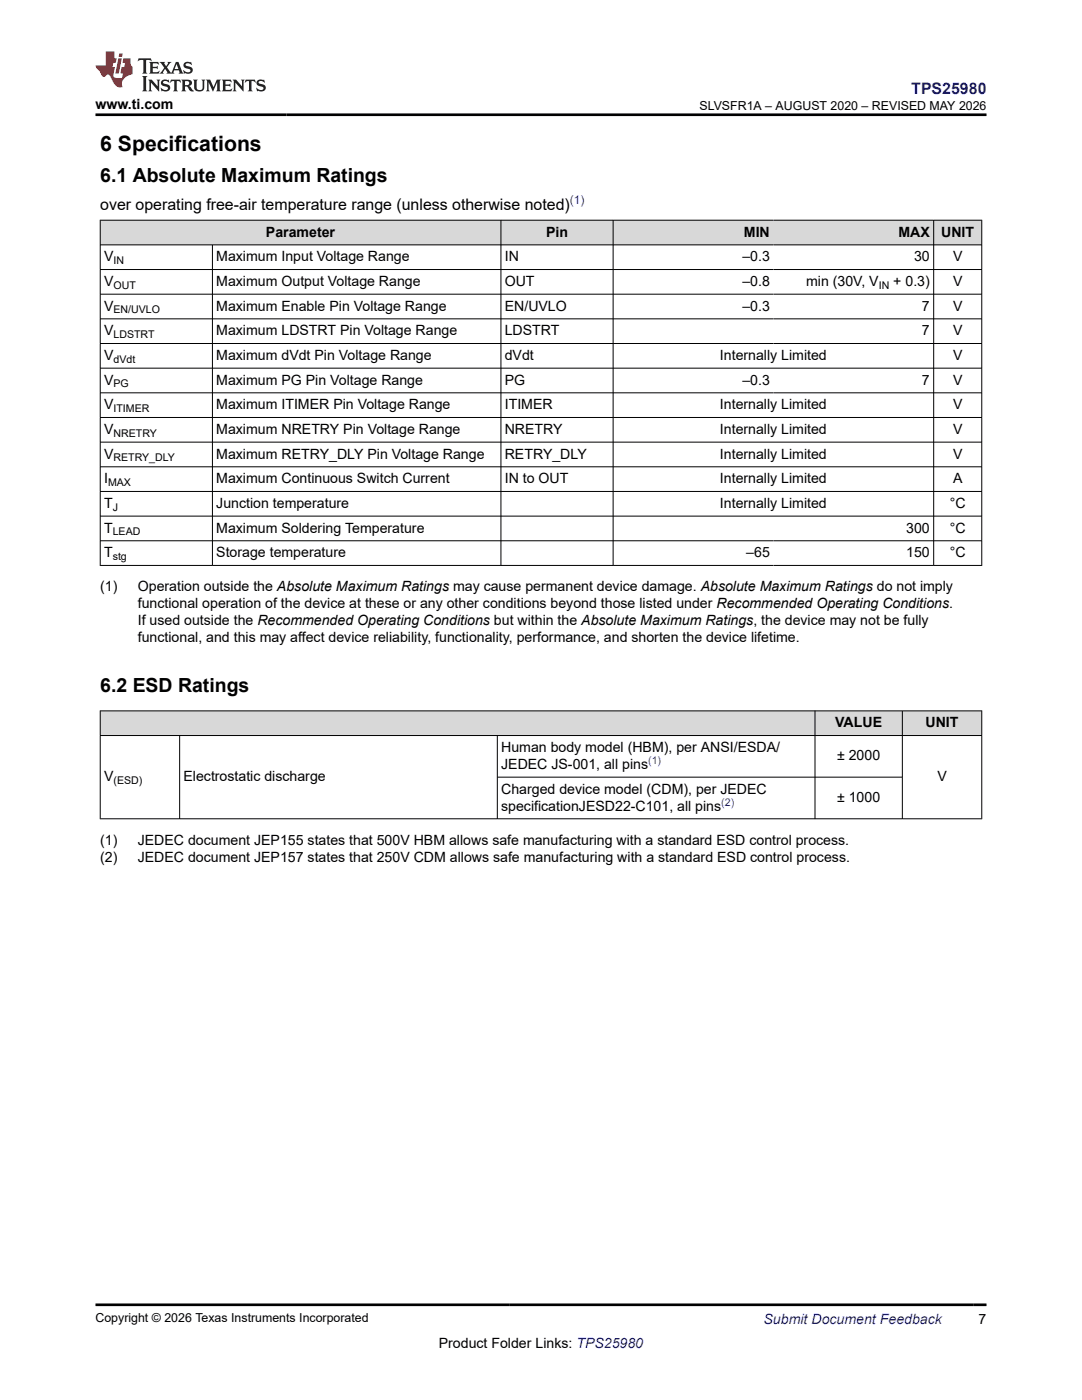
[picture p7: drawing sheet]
<svg xmlns="http://www.w3.org/2000/svg" width="216mm" height="279mm" viewBox="0 0 216 279" stroke-linecap="round" stroke-linejoin="round" font-family="sans-serif">
<defs><g id="words">
<text font-size="4.2" x="20" y="30.2">6 Specifications</text>
<g font-size="3.9">
<text x="20" y="36.4">6.1 Absolute Maximum Ratings</text>
<text x="20" y="138.1">6.2 ESD Ratings</text>
</g>
<text font-size="3.2" fill="#00f" x="181.8" y="18.7">TPS25980</text>
<text font-size="3.2" x="20" y="41.8">over operating free-air temperature range (unless otherwise noted)</text>
<g font-size="2.8">
<text x="19.1" y="21.8">www.ti.com</text>
<text x="53.1" y="47.2">Parameter</text>
<text x="109" y="47.2">Pin</text>
<text x="148.4" y="47.2">MIN</text>
<text x="179.3" y="47.2">MAX</text>
<text x="187.8" y="47.2">UNIT</text>
<text x="20.8" y="52.1">V</text>
<text x="43.2" y="52.1">Maximum Input Voltage Range</text>
<text x="100.7" y="52.1">IN</text>
<text x="148.1" y="52.1">–0.3</text>
<text x="182.4" y="52.1">30</text>
<text x="190.2" y="52.1">V</text>
<text x="20.8" y="57.1">V</text>
<text x="43.2" y="57.1">Maximum Output Voltage Range</text>
<text x="100.7" y="57.1">OUT</text>
<text x="148.1" y="57.1">–0.8</text>
<text x="160.9" y="57.1">min (30V, V</text>
<text x="178.2" y="57.1">+ 0.3)</text>
<text x="190.2" y="57.1">V</text>
<text x="20.8" y="62">V</text>
<text x="43.2" y="62">Maximum Enable Pin Voltage Range</text>
<text x="100.7" y="62">EN/UVLO</text>
<text x="148.1" y="62">–0.3</text>
<text x="184" y="62">7</text>
<text x="190.2" y="62">V</text>
<text x="20.8" y="66.9">V</text>
<text x="20.8" y="71.8">V</text>
<text x="43.2" y="66.9">Maximum LDSTRT Pin Voltage Range</text>
<text x="43.2" y="71.8">Maximum dVdt Pin Voltage Range</text>
<text x="100.7" y="66.9">LDSTRT</text>
<text x="100.7" y="71.8">dVdt</text>
<text x="143.7" y="71.8">Internally Limited</text>
<text x="184" y="66.9">7</text>
<text x="190.2" y="66.9">V</text>
<text x="190.2" y="71.8">V</text>
<text x="20.8" y="76.7">V</text>
<text x="43.2" y="76.7">Maximum PG Pin Voltage Range</text>
<text x="100.7" y="76.7">PG</text>
<text x="148.1" y="76.7">–0.3</text>
<text x="184" y="76.7">7</text>
<text x="190.2" y="76.7">V</text>
<text x="20.8" y="81.7">V</text>
<text x="43.2" y="81.7">Maximum ITIMER Pin Voltage Range</text>
<text x="100.7" y="81.7">ITIMER</text>
<text x="143.7" y="81.7">Internally Limited</text>
<text x="190.2" y="81.7">V</text>
<text x="20.8" y="86.6">V</text>
<text x="43.2" y="86.6">Maximum NRETRY Pin Voltage Range</text>
<text x="100.7" y="86.6">NRETRY</text>
<text x="143.7" y="86.6">Internally Limited</text>
<text x="190.2" y="86.6">V</text>
<text x="20.8" y="91.5">V</text>
<text x="43.2" y="91.5">Maximum RETRY_DLY Pin Voltage Range</text>
<text x="100.7" y="91.5">RETRY_DLY</text>
<text x="143.7" y="91.5">Internally Limited</text>
<text x="190.2" y="91.5">V</text>
<text x="20.8" y="96.4">I</text>
<text x="20.8" y="101.4">T</text>
<text x="43.2" y="96.4">Maximum Continuous Switch Current</text>
<text x="43.2" y="101.4">Junction temperature</text>
<text x="100.7" y="96.4">IN to OUT</text>
<text x="143.7" y="96.4">Internally Limited</text>
<text x="143.7" y="101.4">Internally Limited</text>
<text x="189.5" y="101.4">°C</text>
<text x="190.2" y="96.4">A</text>
<text x="20.8" y="106.3">T</text>
<text x="43.2" y="106.3">Maximum Soldering Temperature</text>
<text x="180.8" y="106.3">300</text>
<text x="189.5" y="106.3">°C</text>
<text x="20.8" y="111.2">T</text>
<text x="43.2" y="111.2">Storage temperature</text>
<text x="148.9" y="111.2">–65</text>
<text x="180.8" y="111.2">150</text>
<text x="189.5" y="111.2">°C</text>
<text x="20" y="118">(1)</text>
<text x="27.5" y="118">Operation outside the Absolute Maximum Ratings may cause permanent device damage. Absolute Maximum Ratings do not imply</text>
<text x="27.5" y="121.4">functional operation of the device at these or any other conditions beyond those listed under Recommended Operating Conditions.</text>
<text x="27.5" y="124.8">If used outside the Recommended Operating Conditions but within the Absolute Maximum Ratings, the device may not be fully</text>
<text x="27.5" y="128.2">functional, and this may affect device reliability, functionality, performance, and shorten the device lifetime.</text>
<text x="166.7" y="145.1">VALUE</text>
<text x="184.7" y="145.1">UNIT</text>
<text x="20.8" y="155.9">V</text>
<text x="36.6" y="155.9">Electrostatic discharge</text>
<text x="100" y="150.1">Human body model (HBM), per ANSI/ESDA/</text>
<text x="100" y="153.5">JEDEC JS-001, all pins</text>
<text x="167" y="151.8">± 2000</text>
<text x="187" y="155.9">V</text>
<text x="100" y="158.4">Charged device model (CDM), per JEDEC</text>
<text x="100" y="161.8">specificationJESD22-C101, all pins</text>
<text x="167" y="160.1">± 1000</text>
<text x="20" y="168.6">(1)</text>
<text x="20" y="171.9">(2)</text>
<text x="27.5" y="168.6">JEDEC document JEP155 states that 500V HBM allows safe manufacturing with a standard ESD control process.</text>
<text x="27.5" y="171.9">JEDEC document JEP157 states that 250V CDM allows safe manufacturing with a standard ESD control process.</text>
<text x="87.6" y="269">Product Folder Links: TPS25980</text>
<text x="195.3" y="264.2">7</text>
</g>
<text font-size="2.8" fill="#00f" x="152.4" y="264.2">Submit Document Feedback</text>
<g font-size="2.5">
<text x="139.6" y="21.9">SLVSFR1A – AUGUST 2020 – REVISED MAY 2026</text>
<text x="19.1" y="263.9">Copyright © 2026 Texas Instruments Incorporated</text>
</g>
<text font-size="2.4" fill="#00f" x="113.7" y="40.8">(1)</text>
<g font-size="2.1">
<text x="22.6" y="52.7">IN</text>
<text x="22.6" y="57.6">OUT</text>
<text x="175.3" y="57.6">IN</text>
<text x="22.6" y="62.5">EN/UVLO</text>
<text x="22.6" y="67.5">LDSTRT</text>
<text x="22.6" y="72.4">dVdt</text>
<text x="22.6" y="77.3">PG</text>
<text x="22.6" y="82.2">ITIMER</text>
<text x="22.6" y="87.2">NRETRY</text>
<text x="22.6" y="92.1">RETRY_DLY</text>
<text x="21.6" y="97">MAX</text>
<text x="22.5" y="101.9">J</text>
<text x="22.5" y="106.8">LEAD</text>
<text x="22.5" y="111.8">stg</text>
<text x="22.6" y="156.5">(ESD)</text>
</g>
<g font-size="2.1" fill="#00f">
<text x="129.3" y="152.5">(1)</text>
<text x="143.9" y="160.8">(2)</text>
</g>
</g></defs>
<g fill="#d8d8d8">
<path d="M20 43.9h175.9v5h-175.9z" fill-rule="evenodd"/>
<path d="M20.1 44h79.8v4.8h-79.8z" fill-rule="evenodd"/>
<path d="M100 44h22.3v4.8h-22.3z" fill-rule="evenodd"/>
<path d="M122.4 44h31.9v4.8h-31.9z" fill-rule="evenodd"/>
<path d="M154.3 44h31.9v4.8h-31.9z" fill-rule="evenodd"/>
<path d="M186.4 44h9.4v4.8h-9.4z" fill-rule="evenodd"/>
</g>
<g fill="none" stroke="#000" stroke-width=".2">
<path d="M19.9 43.9h176.1M19.9 48.9h176.1M19.9 53.8h176.1M19.9 58.7h176.1M20 43.9v69M42.4 48.9v64M100 43.9v69M122.3 43.9v69M186.3 43.9v69M195.9 43.9v69M19.9 63.6h176.1M19.9 68.6h176.1"/>
<path d="M19.9 73.5h176.1M19.9 78.4h176.1M19.9 83.3h176.1M19.9 88.2h176.1M19.9 93.2h176.1M19.9 98.1h176.1M19.9 103h176.1M19.9 107.9h176.1M19.9 112.8h176.1"/>
</g>
<g fill="#d8d8d8">
<path d="M20 141.9h175.9v4.9h-175.9z" fill-rule="evenodd"/>
<path d="M20.1 141.9h142.5v4.8h-142.5z" fill-rule="evenodd"/>
<path d="M162.7 141.9h17.3v4.8h-17.3z" fill-rule="evenodd"/>
<path d="M180.1 141.9h15.7v4.8h-15.7z" fill-rule="evenodd"/>
</g>
<path d="M19.9 141.9h176.1M19.9 146.8h176.1M20 141.8v21.7M35.8 146.8v16.7M99.2 146.8v16.7M99.2 155.1h80.9M162.6 141.8v21.7M180.1 141.8v21.7M195.9 141.8v21.7M19.9 163.4h176.1" fill="none" stroke="#000" stroke-width=".2"/>
<path d="M27.7 11.6l-.2 .6 .5-.2h.6v.1v2.2l-.2 .4h1l-.2-.4v-2.2v-.1h.5l.5 .2-.1-.6zM29.8 12.4l.2 .3v1.6l-.2 .4h1.9l.1-.6a1.08 1.08 0 0 1-1.3 .2v-.7h.6l.4 .2v-.7l-.4 .2h-.6v-.5l.2-.2a1 1 0 0 1 1 .3l-.1-.5zM31.8 12.4l1 1.1-1 1.2h.9l-.2-.2 .4-.8 .5 .8-.2 .2h1.6l-.2-.2 .1-.5h1l.1 .5-.1 .2h.9l-.2-.4-.8-1.9h-.5l-1 2.1-.8-1.1 .9-1h-.8l.2 .2-.5 .6-.3-.6 .1-.2zM35.2 12.8l.4 1h-.8zM36.8 12.5a.65 .65 0 0 0-.2 .7 .65 .65 0 0 0 .6 .5l.7 .1 .1 .3a.79 .79 0 0 1-.7 .4 .79 .79 0 0 1-.7-.5l.1 .7 .2-.1a.93 .93 0 0 0 1.1 0 .93 .93 0 0 0 .4-.9 1.46 1.46 0 0 0-1.2-.6l-.1-.3a1.09 1.09 0 0 1 1.2 .2l-.2-.6-.1 .1-.6-.2zM28.4 15.2l.2 .4v2.2l-.2 .4h1l-.2-.4v-2.2l.2-.4zM29.6 15.9l.2 .4v1.5l-.2 .4h.8l-.3-.4v-1.3l1.7 1.8v-2l.2-.4h-.8l.2 .2 .1 1.1-1.2-1.3zM32.3 16a.65 .65 0 0 0-.2 .8 .65 .65 0 0 0 .7 .4l.6 .2 .1 .2a.79 .79 0 0 1-.7 .4 .79 .79 0 0 1-.7-.5l.1 .7 .2-.1a.93 .93 0 0 0 1.1 .1 .93 .93 0 0 0 .4-1 1.46 1.46 0 0 0-1.2-.5l-.1-.4a1.09 1.09 0 0 1 1.2 .2l-.2-.6-.1 .1-.6-.1zM34.1 15.9l-.1 .6a.63 .63 0 0 1 .7-.3l.1 1.6-.3 .4h1l-.2-.4v-1.6a.66 .66 0 0 1 .8 .3l-.1-.6zM36.2 15.9l.2 .4v1.5l-.2 .4h.9l-.2-.2v-.7h.5l.1 .2a.79 .79 0 0 0 1.2 .6l-1-.9a.61 .61 0 0 0 .6-.6 .61 .61 0 0 0-.5-.7zM36.9 16.2h.2a.47 .47 0 0 1 .5 .1 .47 .47 0 0 1 .1 .5l-.2 .1-.6 .1zM38.5 15.9l.2 .2a2.27 2.27 0 0 0 .4 2 1.04 1.04 0 0 0 1.7-.7v-1.3l.2-.2h-.8l.2 .4v1.1a.6 .6 0 0 1-.6 .6 .6 .6 0 0 1-.6-.6v-1.1l.3-.4zM41.1 15.9l.2 .4v1.5l-.2 .4h.7l-.2-.4v-1.4l.9 1.9 .8-1.9v1.4l-.2 .4h1l-.3-.4v-1.5l.3-.4h-.8l-.7 1.5-.7-1.5zM44.3 15.9l.2 .4v1.5l-.2 .4h1.9l.1-.6a1.09 1.09 0 0 1-1.3 .2v-.7h.6l.4 .2v-.6l-.4 .2h-.6v-.6l.2-.1a1.01 1.01 0 0 1 1 .3l-.1-.6zM46.4 15.9l.3 .4v1.5l-.3 .4h.8l-.2-.4v-1.3l1.6 1.8v-2l.2-.4h-.7l.2 .2v1.1l-1.2-1.3zM49 15.9l-.1 .6a.63 .63 0 0 1 .8-.3v1.6l-.3 .4h1l-.2-.4v-1.6a.66 .66 0 0 1 .8 .3l-.1-.6zM51.4 16a.65 .65 0 0 0-.2 .8 .65 .65 0 0 0 .6 .4l.6 .2 .2 .2a.79 .79 0 0 1-.8 .4 .79 .79 0 0 1-.6-.5l.1 .7 .2-.1a.93 .93 0 0 0 1 .1 .93 .93 0 0 0 .5-1 1.46 1.46 0 0 0-1.3-.5l-.1-.4a1.09 1.09 0 0 1 1.3 .2l-.2-.6-.2 .1-.5-.1z" fill="#231f20"/>
<path d="M21.1 10.3v2.7h-2v.4l.9 1a.95 .95 0 0 0 .9 .9 .59 .59 0 0 1 .6-.4 .59 .59 0 0 1 .5 .3l.4 .8a1.59 1.59 0 0 0 2.1 1.4 1.61 1.61 0 0 1 1-2.3l1-.3-.1-1.5a1.59 1.59 0 0 1-.4-1.7h-1.4l-.2 .9h.5l-.1 .9h-.5l-.2 .9v.3l.4 .1-.2 .9h-.6a.73 .73 0 0 1-1.1-.7l.3-1.5h-.5l.2-.9h.5l.2-.9h-.5v-1.3zM23.6 11.6l-.6 3.1h.7l.6-3.1zM23.8 10.7l-.1 .6h.7l.1-.6z" fill="#ed1c24"/>
<path d="M19.1 22.9h177.8M19.1 260.4h177.8" fill="none" stroke="#000" stroke-width=".53"/>
<use href="#words"/>
</svg>
